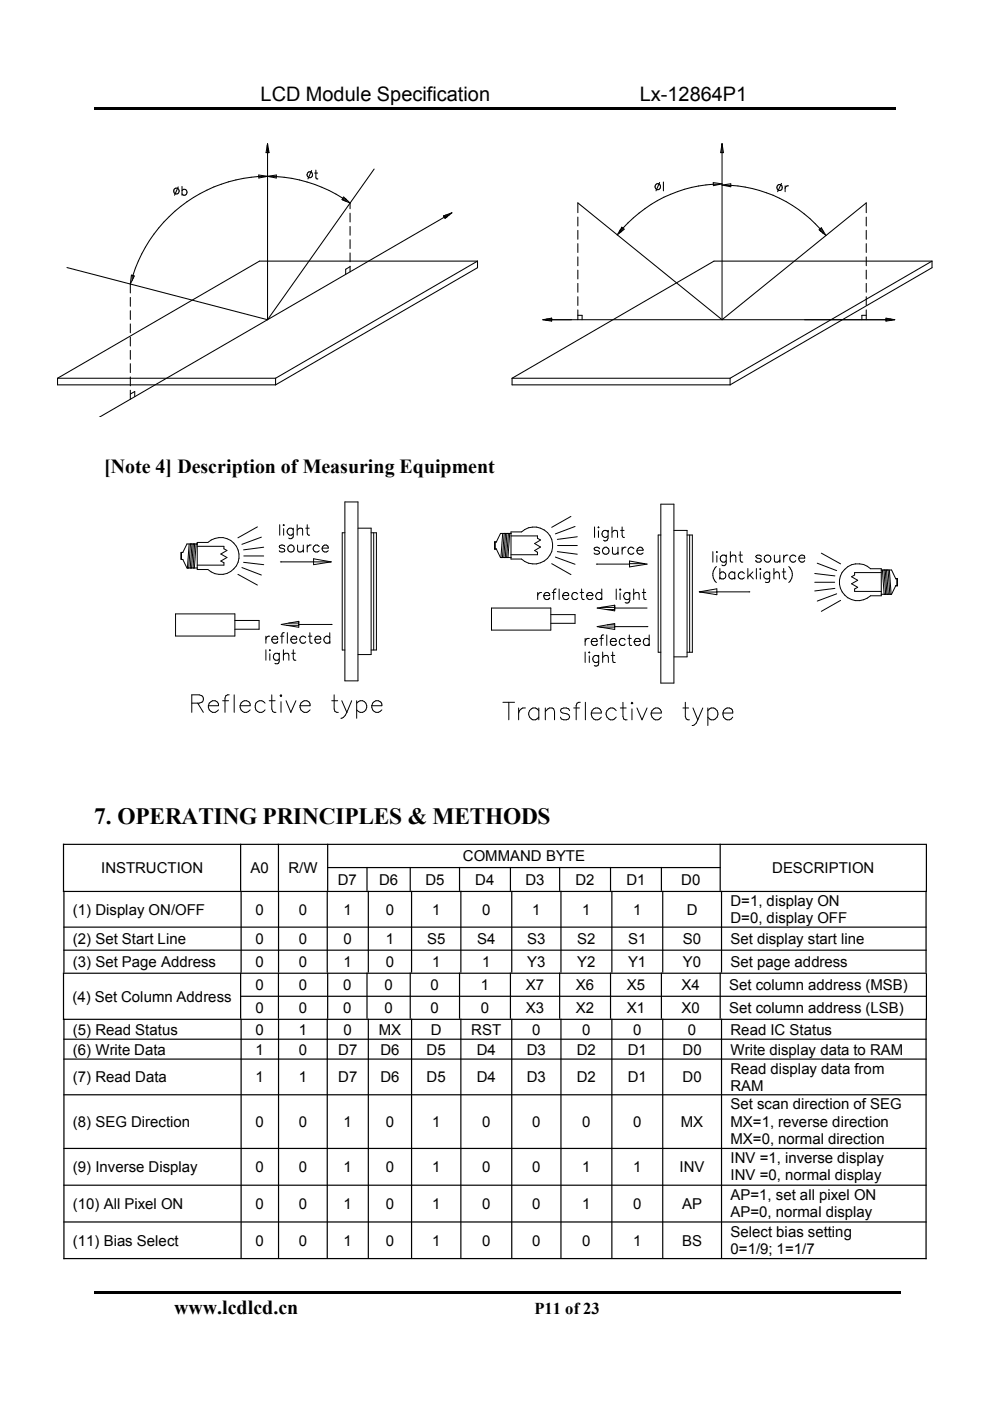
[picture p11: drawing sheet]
<svg xmlns="http://www.w3.org/2000/svg" width="210mm" height="297mm" viewBox="0 0 210 297" stroke-linecap="round" stroke-linejoin="round" font-family="sans-serif">
<defs><g id="words">
<text font-size="5" x="20" y="174.8">7. OPERATING PRINCIPLES &amp; METHODS</text>
<g font-size="4.2">
<text x="55.3" y="21.5">LCD Module Specification</text>
<text x="135.7" y="21.5">Lx-12864P1</text>
<text x="22.1" y="100.2">[Note 4] Description of Measuring Equipment</text>
<text x="36.9" y="278.6">www.lcdlcd.cn</text>
</g>
<text font-size="3.5" x="113.4" y="278.7">P11 of 23</text>
<g font-size="3.2">
<text x="21.5" y="185.1">INSTRUCTION</text>
<text x="53.1" y="185.1">A0</text>
<text x="61.2" y="185.1">R/W</text>
<text x="98.2" y="182.6">COMMAND BYTE</text>
<text x="163.8" y="185.1">DESCRIPTION</text>
<text x="71.7" y="187.6">D7</text>
<text x="80.4" y="187.6">D6</text>
<text x="90.3" y="187.6">D5</text>
<text x="100.8" y="187.6">D4</text>
<text x="111.5" y="187.6">D3</text>
<text x="122.1" y="187.6">D2</text>
<text x="132.9" y="187.6">D1</text>
<text x="144.5" y="187.6">D0</text>
<text x="15.5" y="193.9">(1) Display ON/OFF</text>
<text x="54.2" y="193.9">0</text>
<text x="63.4" y="193.9">0</text>
<text x="72.9" y="193.9">1</text>
<text x="81.8" y="193.9">0</text>
<text x="91.7" y="193.9">1</text>
<text x="102.3" y="193.9">0</text>
<text x="112.9" y="193.9">1</text>
<text x="123.5" y="193.9">1</text>
<text x="134.3" y="193.9">1</text>
<text x="145.7" y="193.9">D</text>
<text x="155" y="192.1">D=1, display ON</text>
<text x="155" y="195.7">D=0, display OFF</text>
<text x="15.5" y="200.1">(2) Set Start Line</text>
<text x="54.2" y="200.1">0</text>
<text x="63.4" y="200.1">0</text>
<text x="72.9" y="200.1">0</text>
<text x="81.8" y="200.1">1</text>
<text x="90.6" y="200.1">S5</text>
<text x="101.2" y="200.1">S4</text>
<text x="111.8" y="200.1">S3</text>
<text x="122.5" y="200.1">S2</text>
<text x="133.3" y="200.1">S1</text>
<text x="144.9" y="200.1">S0</text>
<text x="155" y="200.1">Set display start line</text>
<text x="15.5" y="205">(3) Set Page Address</text>
<text x="54.2" y="209.9">0</text>
<text x="54.2" y="205">0</text>
<text x="63.4" y="205">0</text>
<text x="63.4" y="209.9">0</text>
<text x="72.8" y="209.9">0</text>
<text x="72.9" y="205">1</text>
<text x="81.6" y="209.9">0</text>
<text x="81.8" y="205">0</text>
<text x="91.4" y="209.9">0</text>
<text x="91.7" y="205">1</text>
<text x="102" y="209.9">1</text>
<text x="102.3" y="205">1</text>
<text x="111.5" y="209.9">X7</text>
<text x="111.8" y="205">Y3</text>
<text x="122.2" y="209.9">X6</text>
<text x="122.5" y="205">Y2</text>
<text x="133" y="209.9">X5</text>
<text x="133.3" y="205">Y1</text>
<text x="144.6" y="209.9">X4</text>
<text x="144.9" y="205">Y0</text>
<text x="154.7" y="209.9">Set column address (MSB)</text>
<text x="155" y="205">Set page address</text>
<text x="15.4" y="212.4">(4) Set Column Address</text>
<text x="54.2" y="214.8">0</text>
<text x="63.4" y="214.8">0</text>
<text x="72.8" y="214.8">0</text>
<text x="81.6" y="214.8">0</text>
<text x="91.4" y="214.8">0</text>
<text x="102" y="214.8">0</text>
<text x="111.5" y="214.8">X3</text>
<text x="122.2" y="214.8">X2</text>
<text x="133" y="214.8">X1</text>
<text x="144.6" y="214.8">X0</text>
<text x="154.7" y="214.8">Set column address (LSB)</text>
<text x="15.5" y="219.3">(5) Read Status</text>
<text x="54.2" y="219.3">0</text>
<text x="63.4" y="219.3">1</text>
<text x="72.9" y="219.3">0</text>
<text x="80.3" y="219.3">MX</text>
<text x="91.4" y="219.3">D</text>
<text x="100" y="219.3">RST</text>
<text x="112.9" y="219.3">0</text>
<text x="123.5" y="219.3">0</text>
<text x="134.3" y="219.3">0</text>
<text x="145.9" y="219.3">0</text>
<text x="155" y="219.3">Read IC Status</text>
<text x="15.5" y="223.6">(6) Write Data</text>
<text x="54.2" y="223.6">1</text>
<text x="63.4" y="223.6">0</text>
<text x="71.8" y="223.6">D7</text>
<text x="80.7" y="223.6">D6</text>
<text x="90.5" y="223.6">D5</text>
<text x="101.1" y="223.6">D4</text>
<text x="111.8" y="223.6">D3</text>
<text x="122.4" y="223.6">D2</text>
<text x="133.2" y="223.6">D1</text>
<text x="144.8" y="223.6">D0</text>
<text x="155" y="223.6">Write display data to RAM</text>
<text x="155" y="227.6">Read display data from</text>
<text x="15.5" y="229.5">(7) Read Data</text>
<text x="54.2" y="229.5">1</text>
<text x="63.4" y="229.5">1</text>
<text x="71.8" y="229.5">D7</text>
<text x="80.7" y="229.5">D6</text>
<text x="90.5" y="229.5">D5</text>
<text x="101.1" y="229.5">D4</text>
<text x="111.8" y="229.5">D3</text>
<text x="122.4" y="229.5">D2</text>
<text x="133.2" y="229.5">D1</text>
<text x="144.8" y="229.5">D0</text>
<text x="155" y="231.3">RAM</text>
<text x="15.5" y="238.9">(8) SEG Direction</text>
<text x="54.2" y="238.9">0</text>
<text x="63.4" y="238.9">0</text>
<text x="72.9" y="238.9">1</text>
<text x="81.8" y="238.9">0</text>
<text x="91.7" y="238.9">1</text>
<text x="102.3" y="238.9">0</text>
<text x="112.9" y="238.9">0</text>
<text x="123.5" y="238.9">0</text>
<text x="134.3" y="238.9">0</text>
<text x="144.4" y="238.9">MX</text>
<text x="155" y="235.2">Set scan direction of SEG</text>
<text x="155" y="238.9">MX=1, reverse direction</text>
<text x="155" y="242.5">MX=0, normal direction</text>
<text x="15.5" y="248.5">(9) Inverse Display</text>
<text x="54.2" y="248.5">0</text>
<text x="63.4" y="248.5">0</text>
<text x="72.9" y="248.5">1</text>
<text x="81.8" y="248.5">0</text>
<text x="91.7" y="248.5">1</text>
<text x="102.3" y="248.5">0</text>
<text x="112.9" y="248.5">0</text>
<text x="123.5" y="248.5">1</text>
<text x="134.3" y="248.5">1</text>
<text x="144.2" y="248.5">INV</text>
<text x="155" y="246.6">INV =1, inverse display</text>
<text x="155" y="250.2">INV =0, normal display</text>
<text x="15.5" y="256.3">(10) All Pixel ON</text>
<text x="54.2" y="256.3">0</text>
<text x="63.4" y="256.3">0</text>
<text x="72.9" y="256.3">1</text>
<text x="81.8" y="256.3">0</text>
<text x="91.7" y="256.3">1</text>
<text x="102.3" y="256.3">0</text>
<text x="112.9" y="256.3">0</text>
<text x="123.5" y="256.3">1</text>
<text x="134.3" y="256.3">0</text>
<text x="144.7" y="256.3">AP</text>
<text x="155" y="254.4">AP=1, set all pixel ON</text>
<text x="155" y="258">AP=0, normal display</text>
<text x="155" y="262.3">Select bias setting</text>
<text x="15.5" y="264.1">(11) Bias Select</text>
<text x="54.2" y="264.1">0</text>
<text x="63.4" y="264.1">0</text>
<text x="72.9" y="264.1">1</text>
<text x="81.8" y="264.1">0</text>
<text x="91.7" y="264.1">1</text>
<text x="102.3" y="264.1">0</text>
<text x="112.9" y="264.1">0</text>
<text x="123.5" y="264.1">0</text>
<text x="134.3" y="264.1">1</text>
<text x="144.7" y="264.1">BS</text>
<text x="155" y="265.9">0=1/9; 1=1/7</text>
</g>
</g></defs>
<g fill="#000">
<path d="M20 22.7h170v.5h-170z" fill-rule="evenodd"/>
<path d="M20 273.8h171.1v.5h-171.1z" fill-rule="evenodd"/>
</g>
<path d="M10.5 29.1h188.6v59.2h-188.6z" fill-rule="evenodd" fill="#fff"/>
<g fill="none" stroke="#000" stroke-width=".22">
<path d="M37.8 39.6l-.8 1.8M38.6 39.5v1.9M54.9 37.1l1.9 .3-1.9 .3zM56.4 37.4a29.7 29.7 0 0 0-28.1 21.1M56.7 30.8v1.6M56.8 30.5v37.3M56.8 30.5l.3 1.9h-.7zM56.8 37.4l1.8-.3v.6zM56.9 31.6v.8M57.1 37.4a29.1 29.1 0 0 1 15.6 4.6v.1h.6l.2 .3h-.8l.5 .2h.6M66.1 36.2l-.8 1.7M66.8 36.7h.6"/>
<path d="M67 36.1v1.5l.1 .3h.3M79.4 35.8l-22.6 32M139.9 38.7l-.7 1.8M140.7 38.6v1.9M151.3 38.7l1.9 .3-1.9 .4zM152.7 39.1a28.3 28.3 0 0 0-20.6 9.2v.5M153.2 30.5l.3 1.9h-.6zM153.2 30.5v37.3M153.2 30.5v.1M153.2 39.2l1.8-.2v.6zM153.6 39.3a27.3 27.3 0 0 1 20.4 9.2v.4M165.8 38.9l-.8 1.7"/>
<path d="M166.6 39.4v1.2M167.3 39.4a.6 .6 0 0 0-.7 .6M14.2 56.7l42.6 11.1M27.9 58.3l.6 .2-.9 1.7zM28.3 58.5l-.3-.1v1.1M28.3 58.5v.5M38.6 40.4a.59 .59 0 0 1 .9-.1 .59 .59 0 0 1 0 .9 .59 .59 0 0 1-.9-.1M72.9 41.8l1.4 1.3-1.7-.8zM74.3 43.1v1.2M74.3 45.2v1.9M74.3 48v1.9M74.3 50.8v1.9"/>
<path d="M74.3 53.6v1.9M74.3 56.4v1.2M74.3 56.5l-1 .6v1.1M94.1 45.8l.8 .1-.2 .2h-.4M94.5 45.6h.8M95.9 45.1l-74.6 43.2M95.9 45.1l-1.5 1.2-.3-.5M95.9 45.1l-1.8 .7M101.3 55.4l-42.8 24.8M101.3 55.4v1.4l-42.8 24.8M101.3 55.4h-46.3l-42.8 24.8M122.6 45.1v-2.1l30.6 24.8"/>
<path d="M122.6 46v1.9M122.6 48.8v1.9M122.6 51.7v1.8M122.6 54.5v1.8M122.6 57.3v1.8M131.9 48.2v.8l-.2 .2v-.5l-.3 .3v.4M131.9 48.2l.5 .4-1.5 1.2zM173.8 48.7l.5-.4 .9 1.6zM174.3 48.3l-.1 .8M174.4 48.6v.7l.3 .2v-.5M183.8 45.1v-2.1l-30.6 24.8M183.8 46v1.9"/>
<path d="M183.8 48.8v1.9M183.8 51.7v1.8M183.8 54.5v1.8M183.8 57.3v1.8M197.7 55.4h-46.2l-42.9 24.8M197.7 55.4l-42.8 24.8M197.7 55.4v1.4l-42.8 24.8M27.6 60.2v1.9M27.6 63.1v1.8M27.6 65.9v1.8M27.6 68.7v1.9M27.6 71.5v1.9"/>
<path d="M27.6 74.3v1.9M27.6 77.1v1.9M27.6 79.9v1.9M115.2 67.8h74.6M115.2 67.8l1.8-.3v.6zM115.8 67.9h1.2M116 67.7h1M122.6 60.1v1.9M122.6 62.9v1.9M122.6 65.7v2.1M122.6 66.9h.9v.9M183.8 66.9h-1v.9"/>
<path d="M183.8 60.1v1.9M183.8 62.9v1.9M183.8 65.7v2.1M188 67.9h1.2M188 67.7h1M188 67.5l1.8 .3-1.8 .3zM12.2 80.2h46.3M12.2 80.2v1.4h46.3M27.6 82.7v1.9M27.6 83.5l1-.5v1.1M58.5 80.2v1.4M108.6 80.2h46.3"/>
<path d="M108.6 80.2v1.4h46.3M154.9 80.2v1.4"/>
<circle cx="65.8" cy="37" r=".61"/>
<circle cx="139.5" cy="39.5" r=".62"/>
<circle cx="165.4" cy="39.8" r=".6"/>
<circle cx="37.5" cy="40.5" r=".6"/>
</g>
<path d="M35.9 105h52.9v48.9h-52.9z" fill-rule="evenodd" fill="#fff"/>
<g fill="none" stroke="#000" stroke-width=".21">
<path d="M40.1 115.3l-.3 5.1M40.4 115.3l-.4 5.1M40.7 115.3l-.3 5.1M41 115.3l-.4 5.1M41.3 115.3l-.3 5.1M41.6 115.3l-.4 5.1M41.8 115h2.3a3.9 3.9 0 0 1 5.5 .1 3.9 3.9 0 0 1 0 5.5 3.9 3.9 0 0 1-5.5 .1h-2.3zM41.8 115.3h-2.1l-.9 1.8h-.3v1.5h.3l.9 1.8h2.1M41.8 115.8h5.7v.6l.6 .3-1.3 .8 1.3 .7-1.3 .7 .7 .4v.5h-5.7M51.7 119.2l4.2 .5M51.7 117.9h4.2M54.6 111.7l-4.1 2.3"/>
<path d="M55.4 113.9l-4.1 1.5M55.9 116l-4.2 .6M59.3 111.2v2.3M59.5 119.1h10.7M60.2 112.1v1.4M60.2 111.2l.1 .1-.1 .1zM60.4 115.9a.66 .66 0 0 0-1.2 0l.1 .2a.96 .96 0 0 1 1.1 .7 .72 .72 0 0 1-1.2 0M62.2 112.3a.72 .72 0 0 0-1.1-.1 .72 .72 0 0 0 0 1.1 .72 .72 0 0 0 1.1-.2M62.2 112v1.7a.61 .61 0 0 1-1 .4M63 112.4l.6-.4 .5 .1 .1 1.4M63 111.2v2.3M63.1 115.6v1l.2 .3a.79 .79 0 0 0 1-.3"/>
<path d="M64.3 115.6v1.4M64.9 112h.7M65.2 111.2v1.9l.1 .2 .4 .2M65.2 115.6v1.4M66 115.6a.79 .79 0 0 0-.8 .6M66.5 118.5l3.7 .6-3.7 .6zM67.7 115.9a.73 .73 0 0 0-1-.1 .73 .73 0 0 0 0 1.1 .73 .73 0 0 0 1-.1M68.3 116.2a.72 .72 0 0 0 .5 .8 .72 .72 0 0 0 .8-.2M68.5 115.9a.62 .62 0 0 1 .7-.4 .62 .62 0 0 1 .4 .7h-1.3zM73.2 106.4h2.7v38h-2.7zM73.2 113h-.6v24.8h.6M75.9 112h2.8v26.8h-2.8"/>
<path d="M78.7 113h1.2v24.8h-1.2M79.3 113v24.8M37.2 130.2h12.6v4.6h-12.6zM49.8 131.6h5.2v1.8h-5.2M50.5 121.8l4.1 2.2M51.3 120.3l4.1 1.6M56.4 134.9v1.5M56.4 137.8v2.2M57.2 134.9a.68 .68 0 0 0-.8 .6M57.2 138.6v1.4M57.2 137.8v.2zM57.7 135.5a.68 .68 0 0 0 .4 .8 .68 .68 0 0 0 .8-.3"/>
<path d="M57.8 135.2a.61 .61 0 0 1 .7-.3 .61 .61 0 0 1 .4 .6h-1.2zM59.1 138.6a.71 .71 0 0 0-1 .2 .71 .71 0 0 0 .2 1 .71 .71 0 0 0 .9-.1M59.1 138.6l.1-.1-.1 2a.59 .59 0 0 1-.8 .1M59.1 138.6l.1 .2M59.5 134.9h.7M59.7 132.4l3.7-.7v1.3zM60.1 138.9l.5-.4 .6 .1 .1 1.4M60.1 137.8v2.2M60.3 134.1l-.4 .1-.1 .4v1.8M60.8 132.6h2.6M61 134.1v2.3M61.2 132.1h2.2"/>
<path d="M61.7 135.5a.68 .68 0 0 0 .4 .8 .68 .68 0 0 0 .9-.3M61.8 135.2a.61 .61 0 0 1 .7-.3 .61 .61 0 0 1 .5 .6h-1.3zM61.9 138.5h.7M62.2 137.8v1.8l.2 .3 .4 .1M63.4 132.4h7M64.9 135.2a.7 .7 0 0 0-1.1-.1 .7 .7 0 0 0 0 1 .7 .7 0 0 0 1.1-.1M65.4 134.9h.8M65.7 134.1v1.9l.1 .3 .5 .1M66.8 135.5a.68 .68 0 0 0 .4 .9 .68 .68 0 0 0 .9-.4M67.1 135a.61 .61 0 0 1 .6-.1 .61 .61 0 0 1 .4 .6h-1.3zM70 135.2a.7 .7 0 0 0-1.1-.1 .7 .7 0 0 0 0 1 .7 .7 0 0 0 1.1-.1M70 134.1v2.3"/>
<path d="M40.7 149.1h1.6l.5-.2a.85 .85 0 0 0 0-1.4l-.5-.2h-1.6v3.7M41.9 149.1l1.2 1.9M44.2 149.6a1.19 1.19 0 0 0 .7 1.3 1.19 1.19 0 0 0 1.4-.4M44.4 149.1a1.03 1.03 0 0 1 1.2-.5 1.03 1.03 0 0 1 .7 1h-2.1zM47.2 148.6h1.3M48.6 147.3l-.7 .2-.2 .5v3M49.7 147.3v3.7M50.9 149.6a1.18 1.18 0 0 0 .7 1.3 1.18 1.18 0 0 0 1.5-.4M51.1 149.1a1.03 1.03 0 0 1 1.2-.5 1.03 1.03 0 0 1 .8 1h-2.2zM56.2 149.1a1.23 1.23 0 0 0-2 .1 1.23 1.23 0 0 0 .8 1.8h.5l.7-.5M57.1 148.6h1.3M57.7 147.3v3l.2 .5 .6 .2"/>
<path d="M59.6 148.8v2.2M59.6 147.3l.2 .2-.2 .2-.2-.2zM60.7 148.6l1 2.4 1.1-2.4M63.7 149.6a1.18 1.18 0 0 0 .7 1.3 1.18 1.18 0 0 0 1.4-.4M63.8 149.1a1.03 1.03 0 0 1 1.2-.6 1.03 1.03 0 0 1 .8 1.1h-2.1zM70.4 148.6h1.2M70.9 147.3v3l.2 .5 .7 .2M72.5 148.6l1.1 2.4M73.6 151a1.54 1.54 0 0 1-1.3 1.3M74.6 148.6l-1 2.4M75.7 149.1a1.19 1.19 0 0 1 1.7-.2 1.19 1.19 0 0 1 0 1.8 1.19 1.19 0 0 1-1.7-.2M75.7 148.6v3.7"/>
<path d="M78.9 149.6a1.18 1.18 0 0 0 .7 1.3 1.18 1.18 0 0 0 1.4-.4M79.1 149.1a1.04 1.04 0 0 1 1.2-.5 1.04 1.04 0 0 1 .7 1h-2.1z"/>
<circle cx="61.7" cy="116.3" r=".71"/>
</g>
<path d="M102.9 105h88.7v50h-88.7z" fill-rule="evenodd" fill="#fff"/>
<g fill="none" stroke="#000" stroke-width=".21">
<path d="M106.6 113.1l-.3 5.1M107 113.1l-.4 5.1M107.3 113.1l-.4 5.1M107.5 113.1l-.3 5.1M107.9 113.1l-.4 5.1M108.1 113.1l-.3 5.1M108.4 112.8h2.2a3.9 3.9 0 0 1 5.5 .1 3.9 3.9 0 0 1 0 5.5 3.9 3.9 0 0 1-5.5 .1h-2.2zM108.4 113.1h-2.2l-.9 1.8h-.3v1.5h.3l.9 1.8h2.2M108.4 113.6h5.6v.5l.7 .4-1.3 .7 1.3 .8-1.3 .7 .6 .4v.5h-5.6M117 119.5l4.1 2.3M117.8 118.1l4.2 1.5M118.2 117l4.3 .5"/>
<path d="M118.3 115.7h4.2M121.1 109.5l-4.1 2.3M122 111.6l-4.2 1.6M122.5 113.8l-4.3 .6M126.1 111.7v2.2M126.5 119.6h7.1M127 112.6v1.3M127 111.7v.2zM127.2 116.4a.66 .66 0 0 0-1.2 0l.1 .2a1.13 1.13 0 0 1 1.1 .5v.1a.73 .73 0 0 1-1.2 0M129 112.5v1.6a.65 .65 0 0 1-.7 .6l-.3-.2M129 112.8a.72 .72 0 0 0-1.1-.1 .72 .72 0 0 0 0 1 .72 .72 0 0 0 1.1-.1M129.8 112.9l.6-.4 .5 .1 .1 1.3"/>
<path d="M129.8 111.7v2.2M129.9 116l.1 1.4 .6 .1 .5-.4M131.1 116v1.5M131.7 112.5h.7M132 111.7v1.8l.1 .3 .4 .1M132 116v1.5M132.8 116a.74 .74 0 0 0-.8 .7M133.6 118.9l3.7 .7-3.7 .6zM133.6 119.5h3.1M134.5 116.4a.71 .71 0 0 0-1.1-.1 .71 .71 0 0 0 0 1 .71 .71 0 0 0 1.1-.1M135.1 116.7a.73 .73 0 0 0 .5 .8 .73 .73 0 0 0 .8-.3M135.2 116.4a.63 .63 0 0 1 .8-.4 .63 .63 0 0 1 .4 .7h-1.3z"/>
<path d="M140.2 113.4h-.6v24.9h.6M140.2 106.9h2.8v37.9h-2.8zM143 112.5h2.8v26.8h-2.8M145.8 113.4h1.1v24.9h-1.1M146.3 113.4v24.9M151.2 117v2.2M152 117h.2zM152.1 117.8v1.4M153.9 117.8a.72 .72 0 0 0-1 .2 .72 .72 0 0 0 .2 1 .72 .72 0 0 0 1-.1M153.9 117.8l.2-.1v1.7a.6 .6 0 0 1-.8 .5l-.2-.1M153.9 117.8l.2 .2M154.9 118.1l.5-.4 .6 .1 .1 1.4"/>
<path d="M154.9 117v2.2M156.7 117.7h.8M157 117v1.8l.2 .3 .4 .1M161.5 118a.66 .66 0 0 0-1.2 0 1.16 1.16 0 0 0 1.1 .5l.1 .4a.65 .65 0 0 1-1.2 0M164.3 117.7l.1 1.4 .5 .1 .5-.4M165.4 117.7v1.5M166.3 117.7v1.5M167.2 117.7a.73 .73 0 0 0-.9 .6M168.8 118a.7 .7 0 0 0-1-.1 .7 .7 0 0 0 0 1.1 .7 .7 0 0 0 1-.1M169.5 118.3a.69 .69 0 0 0 .4 .8 .69 .69 0 0 0 .8-.2M169.6 118a.61 .61 0 0 1 .7-.3 .61 .61 0 0 1 .4 .6h-1.2zM173.4 119.4l4.1 1.6"/>
<path d="M174.2 117.3l4.1 2.3M104.3 128.9h12.6v4.7h-12.6zM114.1 125.6v1.5M114.9 125.6a.71 .71 0 0 0-.8 .7M115.4 126.3a.68 .68 0 0 0 .4 .8 .68 .68 0 0 0 .8-.3M115.7 125.7a.6 .6 0 0 1 .6 0 .6 .6 0 0 1 .3 .6h-1.2zM116.9 130.3h5.1v1.9h-5.1M117.1 125.6h.8M118 124.9l-.4 .1-.1 .3v1.8M118.6 124.9v2.2M119.3 126.3a.71 .71 0 0 0 .5 .8 .71 .71 0 0 0 .8-.3M119.7 125.7a.6 .6 0 0 1 .6 0 .6 .6 0 0 1 .3 .6h-1.3z"/>
<path d="M122.6 126a.7 .7 0 0 0-1.1-.1 .7 .7 0 0 0 0 1 .7 .7 0 0 0 1.1-.1M123.1 125.6h.7M123.4 124.9v1.8l.1 .3 .4 .1M124.1 135.4v1.4M124.1 138.2v2.3M124.5 126.3a.71 .71 0 0 0 .4 .8 .71 .71 0 0 0 .9-.3M124.8 125.7a.61 .61 0 0 1 .7 0 .61 .61 0 0 1 .3 .6h-1.3zM124.9 138.3h.2zM125 135.4a.71 .71 0 0 0-.9 .6M125 139.1v1.4M125.4 136a.69 .69 0 0 0 .4 .8 .69 .69 0 0 0 .9-.3M125.5 135.7a.61 .61 0 0 1 .7-.3 .61 .61 0 0 1 .5 .6h-1.3z"/>
<path d="M126.7 128.9l3.7-.6v1.2zM126.7 132.9l3.7-.7v1.3zM126.8 139.1a.71 .71 0 0 0-.9 .2 .71 .71 0 0 0 .1 1 .71 .71 0 0 0 1-.2M126.8 139.1l.2-.1-.1 2a.58 .58 0 0 1-.8 .1M126.8 139.1l.2 .2M127.2 135.4h.8M127.2 133h3.2M127.5 128.8h2.9M127.7 124.9v2.2l-.3-.1M127.7 126.8l-.3 .2M127.7 126a.73 .73 0 0 0-1-.2 .73 .73 0 0 0-.2 1 .73 .73 0 0 0 .9 .2M127.9 139.4l.5-.4 .5 .1 .2 .3v1.1"/>
<path d="M127.9 138.2v2.3M128.1 134.6l-.4 .1-.1 .3v1.8M128.7 129.2h1.7M128.7 134.6v2.2M128.8 132.5h1.6M129.5 136a.69 .69 0 0 0 .4 .8 .69 .69 0 0 0 .8-.3M129.6 135.7a.62 .62 0 0 1 .7-.3 .62 .62 0 0 1 .4 .6h-1.2zM129.7 139h.7M130 138.2v1.8l.1 .4 .4 .1M130.4 132.9h7.1M130.4 128.9h6.9M130.7 124.9v2.2"/>
<path d="M131.6 124.9l.1 .1-.1 .1zM131.6 125.7v1.4M132.6 135.7a.7 .7 0 0 0-1-.1 .7 .7 0 0 0 0 1 .7 .7 0 0 0 1-.1M133.2 135.4h.7M133.5 134.6v1.8l.1 .4h.4M133.6 126a.72 .72 0 0 0-1.1-.2 .72 .72 0 0 0 0 1.1 .72 .72 0 0 0 1.1-.1M133.6 125.6v1.7l-.4 .5h-.6M134.4 126l.5-.4 .6 .1 .1 1.4M134.4 124.9v2.2M134.5 136a.71 .71 0 0 0 .5 .8 .71 .71 0 0 0 .8-.3M134.9 135.5a.61 .61 0 0 1 .6-.1 .61 .61 0 0 1 .3 .6h-1.3zM136.2 125.6h.8"/>
<path d="M136.6 124.9v1.8l.1 .3 .4 .1M137.7 134.6v2.2h-.2M137.7 136.5l-.2 .3M137.7 135.7a.71 .71 0 0 0-.9-.2 .71 .71 0 0 0-.2 1 .71 .71 0 0 0 .9 .3M148.4 125.5l3.7-.7v1.3zM148.4 125.5h3.7M152 120.1a2.27 2.27 0 0 0 0 3.4M152.1 125.5h7M152.7 121.6a.71 .71 0 0 1 1.1-.1 .71 .71 0 0 1 0 1.1 .71 .71 0 0 1-1.1-.1M152.7 120.5v2.2M155.9 121.6a.71 .71 0 0 0-1.1-.1 .71 .71 0 0 0 0 1.1 .71 .71 0 0 0 1.1-.1M155.9 121.3v1.4"/>
<path d="M157.9 121.6a.73 .73 0 0 0-1.1-.1 .73 .73 0 0 0 0 1.1 .73 .73 0 0 0 1.1-.1M158.7 120.5v2.2M159.1 121.9l.7 .8M159.7 121.3l-1 1M160.5 120.5v2.2M161.3 121.4v1.3M161.3 120.5v.3zM163.3 121.3l-.1 2-.3 .2-.5-.1M163.3 121.6a.71 .71 0 0 0-1-.1 .71 .71 0 0 0 0 1.1 .71 .71 0 0 0 1-.1M164.2 121.7l.5-.4 .5 .1 .1 .3v1M164.2 120.5v2.2M165.9 121.3h.8"/>
<path d="M166.3 120.5v1.8l.1 .4h.4M167.3 120.1a2.27 2.27 0 0 1 0 3.4M172.9 123.4h4.2M172.9 121.6l4.2 .5M177.1 124.7l-4.2 .6M177.5 125.9l-4.1 1.5M178.3 127.3l-4.1 2.3M179.2 120.7a3.9 3.9 0 0 1 5.5-.1h2.3v5.7h-2.3a3.9 3.9 0 0 1-5.5-.1 3.9 3.9 0 0 1 0-5.5zM187 120.9h2.1l.9 1.8h.3v1.5h-.3l-.9 1.8h-2.1M187 121.4h-5.7v.5l-.6 .4 1.3 .7-1.3 .8 1.3 .7-.7 .4v.5h5.7M187.2 120.9l.4 5.1M187.5 120.9l.4 5.1"/>
<path d="M187.8 120.9l.4 5.1M188.1 120.9l.4 5.1M188.4 120.9l.4 5.1M188.7 120.9l.3 5.1M106.7 148.9h2.5M107.9 148.9v3.7M110 150.1v2.5M111.5 150.1a1.26 1.26 0 0 0-1.5 1.1M114.3 150.7a1.22 1.22 0 0 0-1.9-.2 1.22 1.22 0 0 0 .3 1.9 1.04 1.04 0 0 0 1.6-.4M114.3 150.1v2.5M115.7 150.8l.9-.7h.5l.4 .2 .1 .5v1.8M115.7 150.1v2.5"/>
<path d="M120.8 150.7a1.09 1.09 0 0 0-.9-.6 1.09 1.09 0 0 0-1 .6l.2 .3 1.5 .5 .2 .5a1.08 1.08 0 0 1-.9 .7 1.08 1.08 0 0 1-1-.7M121.7 150.1h1.2M123.1 148.9l-.7 .2-.2 .5v3M124.2 148.9v3.7M125.4 151.2a1.16 1.16 0 0 0 .7 1.3 1.16 1.16 0 0 0 1.5-.5M125.9 150.3a1 1 0 0 1 1.1-.1 1 1 0 0 1 .6 1h-2.2zM130.7 150.7a1.21 1.21 0 0 0-1.9-.1 1.21 1.21 0 0 0 .4 1.8 1.04 1.04 0 0 0 1.5-.4M131.6 150.1h1.3M132.2 148.9v3l.1 .5 .7 .2M134.1 150.3v2.3M134.1 148.9l.1 .2-.1 .1-.2-.1zM135.1 150.1l1.1 2.5 1.1-2.5"/>
<path d="M138.1 151.2a1.18 1.18 0 0 0 .8 1.3 1.18 1.18 0 0 0 1.4-.5M138.3 150.7a1.02 1.02 0 0 1 1.2-.6 1.02 1.02 0 0 1 .8 1.1h-2.2zM144.9 150.1h1.2M145.4 148.9v3l.2 .5 .7 .2M147 150.1l1 2.5M148 152.6l-.3 .7-.4 .4-.5 .1M149.1 150.1l-1.1 2.5M150.2 150.7a1.21 1.21 0 0 1 1.9-.1 1.21 1.21 0 0 1-.4 1.8 1.03 1.03 0 0 1-1.5-.4M150.2 150.1v3.7M153.4 151.2a1.14 1.14 0 0 0 .6 1.3 1.14 1.14 0 0 0 1.4-.5M153.5 150.7a1.02 1.02 0 0 1 1.2-.6 1.02 1.02 0 0 1 .7 1.1h-2z"/>
<circle cx="128.5" cy="116.8" r=".72"/>
<circle cx="162.8" cy="118.5" r=".74"/>
</g>
<g fill="#fff">
<path d="M13.5 178.9h37.5v10h-37.5z" fill-rule="evenodd"/>
<path d="M13.6 179.1h37.4v9.8h-37.4z" fill-rule="evenodd"/>
<path d="M51 178.9h8.1v10h-8.1z" fill-rule="evenodd"/>
<path d="M51.1 179.1h7.9v9.8h-7.9z" fill-rule="evenodd"/>
<path d="M59.1 178.9h10.4v10h-10.4z" fill-rule="evenodd"/>
<path d="M59.2 179.1h10.2v9.8h-10.2z" fill-rule="evenodd"/>
<path d="M69.5 178.9h83.3v4.9h-83.3z" fill-rule="evenodd"/>
<path d="M69.6 179.1h83.1v4.8h-83.1z" fill-rule="evenodd"/>
<path d="M152.8 178.9h43.7v10h-43.7z" fill-rule="evenodd"/>
<path d="M152.9 179.1h43.6v9.8h-43.6z" fill-rule="evenodd"/>
<path d="M69.5 183.8h8.4v5.1h-8.4z" fill-rule="evenodd"/>
<path d="M69.6 184h8.2v4.9h-8.2z" fill-rule="evenodd"/>
<path d="M77.9 183.8h9.1v5.1h-9.1z" fill-rule="evenodd"/>
<path d="M77.9 184h9.1v4.9h-9.1z" fill-rule="evenodd"/>
<path d="M87 183.8h10.5v5.1h-10.5z" fill-rule="evenodd"/>
<path d="M87.1 184h10.3v4.9h-10.3z" fill-rule="evenodd"/>
<path d="M97.5 183.8h10.8v5.1h-10.8z" fill-rule="evenodd"/>
<path d="M97.6 184h10.6v4.9h-10.6z" fill-rule="evenodd"/>
<path d="M108.3 183.8h10.4v5.1h-10.4z" fill-rule="evenodd"/>
<path d="M108.4 184h10.3v4.9h-10.3z" fill-rule="evenodd"/>
<path d="M118.7 183.8h10.8v5.1h-10.8z" fill-rule="evenodd"/>
<path d="M118.8 184h10.7v4.9h-10.7z" fill-rule="evenodd"/>
<path d="M129.5 183.8h10.8v5.1h-10.8z" fill-rule="evenodd"/>
<path d="M129.6 184h10.6v4.9h-10.6z" fill-rule="evenodd"/>
<path d="M140.3 183.8h12.5v5.1h-12.5z" fill-rule="evenodd"/>
<path d="M140.4 184h12.3v4.9h-12.3z" fill-rule="evenodd"/>
<path d="M13.6 188.9h37.6v7.5h-37.6z" fill-rule="evenodd"/>
<path d="M13.7 189.1h37.4v7.4h-37.4z" fill-rule="evenodd"/>
<path d="M51.2 188.9h7.9v7.5h-7.9z" fill-rule="evenodd"/>
<path d="M51.2 189.1h7.8v7.4h-7.8z" fill-rule="evenodd"/>
<path d="M59.1 188.9h10.3v7.5h-10.3z" fill-rule="evenodd"/>
<path d="M59.2 189.1h10.2v7.4h-10.2z" fill-rule="evenodd"/>
<path d="M69.4 188.9h8.7v7.5h-8.7z" fill-rule="evenodd"/>
<path d="M69.5 189.1h8.6v7.4h-8.6z" fill-rule="evenodd"/>
<path d="M78.1 188.9h9.2v7.5h-9.2z" fill-rule="evenodd"/>
<path d="M78.2 189.1h9v7.4h-9z" fill-rule="evenodd"/>
<path d="M87.3 188.9h10.5v7.5h-10.5z" fill-rule="evenodd"/>
<path d="M87.4 189.1h10.3v7.4h-10.3z" fill-rule="evenodd"/>
<path d="M97.8 188.9h10.8v7.5h-10.8z" fill-rule="evenodd"/>
<path d="M97.9 189.1h10.6v7.4h-10.6z" fill-rule="evenodd"/>
<path d="M108.6 188.9h10.4v7.5h-10.4z" fill-rule="evenodd"/>
<path d="M108.7 189.1h10.2v7.4h-10.2z" fill-rule="evenodd"/>
<path d="M119 188.9h10.8v7.5h-10.8z" fill-rule="evenodd"/>
<path d="M119.1 189.1h10.6v7.4h-10.6z" fill-rule="evenodd"/>
<path d="M129.8 188.9h10.8v7.5h-10.8z" fill-rule="evenodd"/>
<path d="M129.9 189.1h10.6v7.4h-10.6z" fill-rule="evenodd"/>
<path d="M140.6 188.9h12.5v7.5h-12.5z" fill-rule="evenodd"/>
<path d="M140.7 189.1h12.3v7.4h-12.3z" fill-rule="evenodd"/>
<path d="M153.1 188.9h43.4v7.5h-43.4z" fill-rule="evenodd"/>
<path d="M153.2 189.1h43.2v7.4h-43.2z" fill-rule="evenodd"/>
<path d="M13.6 196.4h37.6v4.9h-37.6z" fill-rule="evenodd"/>
<path d="M13.7 196.7h37.4v4.7h-37.4z" fill-rule="evenodd"/>
<path d="M51.2 196.4h7.9v4.9h-7.9z" fill-rule="evenodd"/>
<path d="M51.2 196.7h7.8v4.7h-7.8z" fill-rule="evenodd"/>
<path d="M59.1 196.4h10.3v4.9h-10.3z" fill-rule="evenodd"/>
<path d="M59.2 196.7h10.2v4.7h-10.2z" fill-rule="evenodd"/>
<path d="M69.4 196.4h8.7v4.9h-8.7z" fill-rule="evenodd"/>
<path d="M69.5 196.7h8.6v4.7h-8.6z" fill-rule="evenodd"/>
<path d="M78.1 196.4h9.2v4.9h-9.2z" fill-rule="evenodd"/>
<path d="M78.2 196.7h9v4.7h-9z" fill-rule="evenodd"/>
<path d="M87.3 196.4h10.5v4.9h-10.5z" fill-rule="evenodd"/>
<path d="M87.4 196.7h10.3v4.7h-10.3z" fill-rule="evenodd"/>
<path d="M97.8 196.4h10.8v4.9h-10.8z" fill-rule="evenodd"/>
<path d="M97.9 196.7h10.6v4.7h-10.6z" fill-rule="evenodd"/>
<path d="M108.6 196.4h10.4v4.9h-10.4z" fill-rule="evenodd"/>
<path d="M108.7 196.7h10.2v4.7h-10.2z" fill-rule="evenodd"/>
<path d="M119 196.4h10.8v4.9h-10.8z" fill-rule="evenodd"/>
<path d="M119.1 196.7h10.6v4.7h-10.6z" fill-rule="evenodd"/>
<path d="M129.8 196.4h10.8v4.9h-10.8z" fill-rule="evenodd"/>
<path d="M129.9 196.7h10.6v4.7h-10.6z" fill-rule="evenodd"/>
<path d="M140.6 196.4h12.5v4.9h-12.5z" fill-rule="evenodd"/>
<path d="M140.7 196.7h12.3v4.7h-12.3z" fill-rule="evenodd"/>
<path d="M153.1 196.4h43.4v4.9h-43.4z" fill-rule="evenodd"/>
<path d="M153.2 196.7h43.2v4.7h-43.2z" fill-rule="evenodd"/>
<path d="M13.6 201.3h37.6v4.9h-37.6z" fill-rule="evenodd"/>
<path d="M13.7 201.5h37.4v4.8h-37.4z" fill-rule="evenodd"/>
<path d="M51.2 201.3h7.9v4.9h-7.9z" fill-rule="evenodd"/>
<path d="M51.2 201.5h7.8v4.8h-7.8z" fill-rule="evenodd"/>
<path d="M59.1 201.3h10.3v4.9h-10.3z" fill-rule="evenodd"/>
<path d="M59.2 201.5h10.2v4.8h-10.2z" fill-rule="evenodd"/>
<path d="M69.4 201.3h8.7v4.9h-8.7z" fill-rule="evenodd"/>
<path d="M69.5 201.5h8.6v4.8h-8.6z" fill-rule="evenodd"/>
<path d="M78.1 201.3h9.2v4.9h-9.2z" fill-rule="evenodd"/>
<path d="M78.2 201.5h9v4.8h-9z" fill-rule="evenodd"/>
<path d="M87.3 201.3h10.5v4.9h-10.5z" fill-rule="evenodd"/>
<path d="M87.4 201.5h10.3v4.8h-10.3z" fill-rule="evenodd"/>
<path d="M97.8 201.3h10.8v4.9h-10.8z" fill-rule="evenodd"/>
<path d="M97.9 201.5h10.6v4.8h-10.6z" fill-rule="evenodd"/>
<path d="M108.6 201.3h10.4v4.9h-10.4z" fill-rule="evenodd"/>
<path d="M108.7 201.5h10.2v4.8h-10.2z" fill-rule="evenodd"/>
<path d="M119 201.3h10.8v4.9h-10.8z" fill-rule="evenodd"/>
<path d="M119.1 201.5h10.6v4.8h-10.6z" fill-rule="evenodd"/>
<path d="M129.8 201.3h10.8v4.9h-10.8z" fill-rule="evenodd"/>
<path d="M129.9 201.5h10.6v4.8h-10.6z" fill-rule="evenodd"/>
<path d="M140.6 201.3h12.5v4.9h-12.5z" fill-rule="evenodd"/>
<path d="M140.7 201.5h12.3v4.8h-12.3z" fill-rule="evenodd"/>
<path d="M153.1 201.3h43.4v4.9h-43.4z" fill-rule="evenodd"/>
<path d="M153.2 201.5h43.2v4.8h-43.2z" fill-rule="evenodd"/>
<path d="M13.5 206.2h37.5v9.8h-37.5z" fill-rule="evenodd"/>
<path d="M13.6 206.4h37.4v9.6h-37.4z" fill-rule="evenodd"/>
<path d="M51 206.2h8.1v4.9h-8.1z" fill-rule="evenodd"/>
<path d="M51.1 206.4h7.9v4.7h-7.9z" fill-rule="evenodd"/>
<path d="M59.1 206.2h10.4v4.9h-10.4z" fill-rule="evenodd"/>
<path d="M59.2 206.4h10.2v4.7h-10.2z" fill-rule="evenodd"/>
<path d="M69.5 206.2h8.4v4.9h-8.4z" fill-rule="evenodd"/>
<path d="M69.6 206.4h8.2v4.7h-8.2z" fill-rule="evenodd"/>
<path d="M77.9 206.2h9.1v4.9h-9.1z" fill-rule="evenodd"/>
<path d="M77.9 206.4h9.1v4.7h-9.1z" fill-rule="evenodd"/>
<path d="M87 206.2h10.5v4.9h-10.5z" fill-rule="evenodd"/>
<path d="M87.1 206.4h10.3v4.7h-10.3z" fill-rule="evenodd"/>
<path d="M97.5 206.2h10.8v4.9h-10.8z" fill-rule="evenodd"/>
<path d="M97.6 206.4h10.6v4.7h-10.6z" fill-rule="evenodd"/>
<path d="M108.3 206.2h10.4v4.9h-10.4z" fill-rule="evenodd"/>
<path d="M108.4 206.4h10.3v4.7h-10.3z" fill-rule="evenodd"/>
<path d="M118.7 206.2h10.8v4.9h-10.8z" fill-rule="evenodd"/>
<path d="M118.8 206.4h10.7v4.7h-10.7z" fill-rule="evenodd"/>
<path d="M129.5 206.2h10.8v4.9h-10.8z" fill-rule="evenodd"/>
<path d="M129.6 206.4h10.6v4.7h-10.6z" fill-rule="evenodd"/>
<path d="M140.3 206.2h12.5v4.9h-12.5z" fill-rule="evenodd"/>
<path d="M140.4 206.4h12.3v4.7h-12.3z" fill-rule="evenodd"/>
<path d="M152.8 206.2h43.7v4.9h-43.7z" fill-rule="evenodd"/>
<path d="M152.9 206.4h43.6v4.7h-43.6z" fill-rule="evenodd"/>
<path d="M51 211.1h8.1v4.9h-8.1z" fill-rule="evenodd"/>
<path d="M51.1 211.3h7.9v4.7h-7.9z" fill-rule="evenodd"/>
<path d="M59.1 211.1h10.4v4.9h-10.4z" fill-rule="evenodd"/>
<path d="M59.2 211.3h10.2v4.7h-10.2z" fill-rule="evenodd"/>
<path d="M69.5 211.1h8.4v4.9h-8.4z" fill-rule="evenodd"/>
<path d="M69.6 211.3h8.2v4.7h-8.2z" fill-rule="evenodd"/>
<path d="M77.9 211.1h9.1v4.9h-9.1z" fill-rule="evenodd"/>
<path d="M77.9 211.3h9.1v4.7h-9.1z" fill-rule="evenodd"/>
<path d="M87 211.1h10.5v4.9h-10.5z" fill-rule="evenodd"/>
<path d="M87.1 211.3h10.3v4.7h-10.3z" fill-rule="evenodd"/>
<path d="M97.5 211.1h10.8v4.9h-10.8z" fill-rule="evenodd"/>
<path d="M97.6 211.3h10.6v4.7h-10.6z" fill-rule="evenodd"/>
<path d="M108.3 211.1h10.4v4.9h-10.4z" fill-rule="evenodd"/>
<path d="M108.4 211.3h10.3v4.7h-10.3z" fill-rule="evenodd"/>
<path d="M118.7 211.1h10.8v4.9h-10.8z" fill-rule="evenodd"/>
<path d="M118.8 211.3h10.7v4.7h-10.7z" fill-rule="evenodd"/>
<path d="M129.5 211.1h10.8v4.9h-10.8z" fill-rule="evenodd"/>
<path d="M129.6 211.3h10.6v4.7h-10.6z" fill-rule="evenodd"/>
<path d="M140.3 211.1h12.5v4.9h-12.5z" fill-rule="evenodd"/>
<path d="M140.4 211.3h12.3v4.7h-12.3z" fill-rule="evenodd"/>
<path d="M152.8 211.1h43.7v4.9h-43.7z" fill-rule="evenodd"/>
<path d="M152.9 211.3h43.6v4.7h-43.6z" fill-rule="evenodd"/>
<path d="M13.6 216h37.6v4.2h-37.6z" fill-rule="evenodd"/>
<path d="M13.7 216.2h37.4v4h-37.4z" fill-rule="evenodd"/>
<path d="M51.2 216h7.9v4.2h-7.9z" fill-rule="evenodd"/>
<path d="M51.2 216.2h7.8v4h-7.8z" fill-rule="evenodd"/>
<path d="M59.1 216h10.3v4.2h-10.3z" fill-rule="evenodd"/>
<path d="M59.2 216.2h10.2v4h-10.2z" fill-rule="evenodd"/>
<path d="M69.4 216h8.7v4.2h-8.7z" fill-rule="evenodd"/>
<path d="M69.5 216.2h8.6v4h-8.6z" fill-rule="evenodd"/>
<path d="M78.1 216h9.2v4.2h-9.2z" fill-rule="evenodd"/>
<path d="M78.2 216.2h9v4h-9z" fill-rule="evenodd"/>
<path d="M87.3 216h10.5v4.2h-10.5z" fill-rule="evenodd"/>
<path d="M87.4 216.2h10.3v4h-10.3z" fill-rule="evenodd"/>
<path d="M97.8 216h10.8v4.2h-10.8z" fill-rule="evenodd"/>
<path d="M97.9 216.2h10.6v4h-10.6z" fill-rule="evenodd"/>
<path d="M108.6 216h10.4v4.2h-10.4z" fill-rule="evenodd"/>
<path d="M108.7 216.2h10.2v4h-10.2z" fill-rule="evenodd"/>
<path d="M119 216h10.8v4.2h-10.8z" fill-rule="evenodd"/>
<path d="M119.1 216.2h10.6v4h-10.6z" fill-rule="evenodd"/>
<path d="M129.8 216h10.8v4.2h-10.8z" fill-rule="evenodd"/>
<path d="M129.9 216.2h10.6v4h-10.6z" fill-rule="evenodd"/>
<path d="M140.6 216h12.5v4.2h-12.5z" fill-rule="evenodd"/>
<path d="M140.7 216.2h12.3v4h-12.3z" fill-rule="evenodd"/>
<path d="M153.1 216h43.4v4.2h-43.4z" fill-rule="evenodd"/>
<path d="M153.2 216.2h43.2v4h-43.2z" fill-rule="evenodd"/>
<path d="M13.6 220.2h37.6v4.2h-37.6z" fill-rule="evenodd"/>
<path d="M13.7 220.4h37.4v4.1h-37.4z" fill-rule="evenodd"/>
<path d="M51.2 220.2h7.9v4.2h-7.9z" fill-rule="evenodd"/>
<path d="M51.2 220.4h7.8v4.1h-7.8z" fill-rule="evenodd"/>
<path d="M59.1 220.2h10.3v4.2h-10.3z" fill-rule="evenodd"/>
<path d="M59.2 220.4h10.2v4.1h-10.2z" fill-rule="evenodd"/>
<path d="M69.4 220.2h8.7v4.2h-8.7z" fill-rule="evenodd"/>
<path d="M69.5 220.4h8.6v4.1h-8.6z" fill-rule="evenodd"/>
<path d="M78.1 220.2h9.2v4.2h-9.2z" fill-rule="evenodd"/>
<path d="M78.2 220.4h9v4.1h-9z" fill-rule="evenodd"/>
<path d="M87.3 220.2h10.5v4.2h-10.5z" fill-rule="evenodd"/>
<path d="M87.4 220.4h10.3v4.1h-10.3z" fill-rule="evenodd"/>
<path d="M97.8 220.2h10.8v4.2h-10.8z" fill-rule="evenodd"/>
<path d="M97.9 220.4h10.6v4.1h-10.6z" fill-rule="evenodd"/>
<path d="M108.6 220.2h10.4v4.2h-10.4z" fill-rule="evenodd"/>
<path d="M108.7 220.4h10.2v4.1h-10.2z" fill-rule="evenodd"/>
<path d="M119 220.2h10.8v4.2h-10.8z" fill-rule="evenodd"/>
<path d="M119.1 220.4h10.6v4.1h-10.6z" fill-rule="evenodd"/>
<path d="M129.8 220.2h10.8v4.2h-10.8z" fill-rule="evenodd"/>
<path d="M129.9 220.4h10.6v4.1h-10.6z" fill-rule="evenodd"/>
<path d="M140.6 220.2h12.5v4.2h-12.5z" fill-rule="evenodd"/>
<path d="M140.7 220.4h12.3v4.1h-12.3z" fill-rule="evenodd"/>
<path d="M153.1 220.2h43.4v4.2h-43.4z" fill-rule="evenodd"/>
<path d="M153.2 220.4h43.2v4.1h-43.2z" fill-rule="evenodd"/>
<path d="M13.6 224.4h37.6v7.6h-37.6z" fill-rule="evenodd"/>
<path d="M13.7 224.6h37.4v7.4h-37.4z" fill-rule="evenodd"/>
<path d="M51.2 224.4h7.9v7.6h-7.9z" fill-rule="evenodd"/>
<path d="M51.2 224.6h7.8v7.4h-7.8z" fill-rule="evenodd"/>
<path d="M59.1 224.4h10.3v7.6h-10.3z" fill-rule="evenodd"/>
<path d="M59.2 224.6h10.2v7.4h-10.2z" fill-rule="evenodd"/>
<path d="M69.4 224.4h8.7v7.6h-8.7z" fill-rule="evenodd"/>
<path d="M69.5 224.6h8.6v7.4h-8.6z" fill-rule="evenodd"/>
<path d="M78.1 224.4h9.2v7.6h-9.2z" fill-rule="evenodd"/>
<path d="M78.2 224.6h9v7.4h-9z" fill-rule="evenodd"/>
<path d="M87.3 224.4h10.5v7.6h-10.5z" fill-rule="evenodd"/>
<path d="M87.4 224.6h10.3v7.4h-10.3z" fill-rule="evenodd"/>
<path d="M97.8 224.4h10.8v7.6h-10.8z" fill-rule="evenodd"/>
<path d="M97.9 224.6h10.6v7.4h-10.6z" fill-rule="evenodd"/>
<path d="M108.6 224.4h10.4v7.6h-10.4z" fill-rule="evenodd"/>
<path d="M108.7 224.6h10.2v7.4h-10.2z" fill-rule="evenodd"/>
<path d="M119 224.4h10.8v7.6h-10.8z" fill-rule="evenodd"/>
<path d="M119.1 224.6h10.6v7.4h-10.6z" fill-rule="evenodd"/>
<path d="M129.8 224.4h10.8v7.6h-10.8z" fill-rule="evenodd"/>
<path d="M129.9 224.6h10.6v7.4h-10.6z" fill-rule="evenodd"/>
<path d="M140.6 224.4h12.5v7.6h-12.5z" fill-rule="evenodd"/>
<path d="M140.7 224.6h12.3v7.4h-12.3z" fill-rule="evenodd"/>
<path d="M153.1 224.4h43.4v7.6h-43.4z" fill-rule="evenodd"/>
<path d="M153.2 224.6h43.2v7.4h-43.2z" fill-rule="evenodd"/>
<path d="M13.6 232h37.6v11.3h-37.6z" fill-rule="evenodd"/>
<path d="M13.7 232.2h37.4v11.2h-37.4z" fill-rule="evenodd"/>
<path d="M51.2 232h7.9v11.3h-7.9z" fill-rule="evenodd"/>
<path d="M51.2 232.2h7.8v11.2h-7.8z" fill-rule="evenodd"/>
<path d="M59.1 232h10.3v11.3h-10.3z" fill-rule="evenodd"/>
<path d="M59.2 232.2h10.2v11.2h-10.2z" fill-rule="evenodd"/>
<path d="M69.4 232h8.7v11.3h-8.7z" fill-rule="evenodd"/>
<path d="M69.5 232.2h8.6v11.2h-8.6z" fill-rule="evenodd"/>
<path d="M78.1 232h9.2v11.3h-9.2z" fill-rule="evenodd"/>
<path d="M78.2 232.2h9v11.2h-9z" fill-rule="evenodd"/>
<path d="M87.3 232h10.5v11.3h-10.5z" fill-rule="evenodd"/>
<path d="M87.4 232.2h10.3v11.2h-10.3z" fill-rule="evenodd"/>
<path d="M97.8 232h10.8v11.3h-10.8z" fill-rule="evenodd"/>
<path d="M97.9 232.2h10.6v11.2h-10.6z" fill-rule="evenodd"/>
<path d="M108.6 232h10.4v11.3h-10.4z" fill-rule="evenodd"/>
<path d="M108.7 232.2h10.2v11.2h-10.2z" fill-rule="evenodd"/>
<path d="M119 232h10.8v11.3h-10.8z" fill-rule="evenodd"/>
<path d="M119.1 232.2h10.6v11.2h-10.6z" fill-rule="evenodd"/>
<path d="M129.8 232h10.8v11.3h-10.8z" fill-rule="evenodd"/>
<path d="M129.9 232.2h10.6v11.2h-10.6z" fill-rule="evenodd"/>
<path d="M140.6 232h12.5v11.3h-12.5z" fill-rule="evenodd"/>
<path d="M140.7 232.2h12.3v11.2h-12.3z" fill-rule="evenodd"/>
<path d="M153.1 232h43.4v11.3h-43.4z" fill-rule="evenodd"/>
<path d="M153.2 232.2h43.2v11.2h-43.2z" fill-rule="evenodd"/>
<path d="M13.6 243.3h37.6v7.8h-37.6z" fill-rule="evenodd"/>
<path d="M13.7 243.6h37.4v7.6h-37.4z" fill-rule="evenodd"/>
<path d="M51.2 243.3h7.9v7.8h-7.9z" fill-rule="evenodd"/>
<path d="M51.2 243.6h7.8v7.6h-7.8z" fill-rule="evenodd"/>
<path d="M59.1 243.3h10.3v7.8h-10.3z" fill-rule="evenodd"/>
<path d="M59.2 243.6h10.2v7.6h-10.2z" fill-rule="evenodd"/>
<path d="M69.4 243.3h8.7v7.8h-8.7z" fill-rule="evenodd"/>
<path d="M69.5 243.6h8.6v7.6h-8.6z" fill-rule="evenodd"/>
<path d="M78.1 243.3h9.2v7.8h-9.2z" fill-rule="evenodd"/>
<path d="M78.2 243.6h9v7.6h-9z" fill-rule="evenodd"/>
<path d="M87.3 243.3h10.5v7.8h-10.5z" fill-rule="evenodd"/>
<path d="M87.4 243.6h10.3v7.6h-10.3z" fill-rule="evenodd"/>
<path d="M97.8 243.3h10.8v7.8h-10.8z" fill-rule="evenodd"/>
<path d="M97.9 243.6h10.6v7.6h-10.6z" fill-rule="evenodd"/>
<path d="M108.6 243.3h10.4v7.8h-10.4z" fill-rule="evenodd"/>
<path d="M108.7 243.6h10.2v7.6h-10.2z" fill-rule="evenodd"/>
<path d="M119 243.3h10.8v7.8h-10.8z" fill-rule="evenodd"/>
<path d="M119.1 243.6h10.6v7.6h-10.6z" fill-rule="evenodd"/>
<path d="M129.8 243.3h10.8v7.8h-10.8z" fill-rule="evenodd"/>
<path d="M129.9 243.6h10.6v7.6h-10.6z" fill-rule="evenodd"/>
<path d="M140.6 243.3h12.5v7.8h-12.5z" fill-rule="evenodd"/>
<path d="M140.7 243.6h12.3v7.6h-12.3z" fill-rule="evenodd"/>
<path d="M153.1 243.3h43.4v7.8h-43.4z" fill-rule="evenodd"/>
<path d="M153.2 243.6h43.2v7.6h-43.2z" fill-rule="evenodd"/>
<path d="M13.6 251.1h37.6v7.8h-37.6z" fill-rule="evenodd"/>
<path d="M13.7 251.4h37.4v7.6h-37.4z" fill-rule="evenodd"/>
<path d="M51.2 251.1h7.9v7.8h-7.9z" fill-rule="evenodd"/>
<path d="M51.2 251.4h7.8v7.6h-7.8z" fill-rule="evenodd"/>
<path d="M59.1 251.1h10.3v7.8h-10.3z" fill-rule="evenodd"/>
<path d="M59.2 251.4h10.2v7.6h-10.2z" fill-rule="evenodd"/>
<path d="M69.4 251.1h8.7v7.8h-8.7z" fill-rule="evenodd"/>
<path d="M69.5 251.4h8.6v7.6h-8.6z" fill-rule="evenodd"/>
<path d="M78.1 251.1h9.2v7.8h-9.2z" fill-rule="evenodd"/>
<path d="M78.2 251.4h9v7.6h-9z" fill-rule="evenodd"/>
<path d="M87.3 251.1h10.5v7.8h-10.5z" fill-rule="evenodd"/>
<path d="M87.4 251.4h10.3v7.6h-10.3z" fill-rule="evenodd"/>
<path d="M97.8 251.1h10.8v7.8h-10.8z" fill-rule="evenodd"/>
<path d="M97.9 251.4h10.6v7.6h-10.6z" fill-rule="evenodd"/>
<path d="M108.6 251.1h10.4v7.8h-10.4z" fill-rule="evenodd"/>
<path d="M108.7 251.4h10.2v7.6h-10.2z" fill-rule="evenodd"/>
<path d="M119 251.1h10.8v7.8h-10.8z" fill-rule="evenodd"/>
<path d="M119.1 251.4h10.6v7.6h-10.6z" fill-rule="evenodd"/>
<path d="M129.8 251.1h10.8v7.8h-10.8z" fill-rule="evenodd"/>
<path d="M129.9 251.4h10.6v7.6h-10.6z" fill-rule="evenodd"/>
<path d="M140.6 251.1h12.5v7.8h-12.5z" fill-rule="evenodd"/>
<path d="M140.7 251.4h12.3v7.6h-12.3z" fill-rule="evenodd"/>
<path d="M153.1 251.1h43.4v7.8h-43.4z" fill-rule="evenodd"/>
<path d="M153.2 251.4h43.2v7.6h-43.2z" fill-rule="evenodd"/>
<path d="M13.6 258.9h37.6v7.8h-37.6z" fill-rule="evenodd"/>
<path d="M13.7 259.2h37.4v7.6h-37.4z" fill-rule="evenodd"/>
<path d="M51.2 258.9h7.9v7.8h-7.9z" fill-rule="evenodd"/>
<path d="M51.2 259.2h7.8v7.6h-7.8z" fill-rule="evenodd"/>
<path d="M59.1 258.9h10.3v7.8h-10.3z" fill-rule="evenodd"/>
<path d="M59.2 259.2h10.2v7.6h-10.2z" fill-rule="evenodd"/>
<path d="M69.4 258.9h8.7v7.8h-8.7z" fill-rule="evenodd"/>
<path d="M69.5 259.2h8.6v7.6h-8.6z" fill-rule="evenodd"/>
<path d="M78.1 258.9h9.2v7.8h-9.2z" fill-rule="evenodd"/>
<path d="M78.2 259.2h9v7.6h-9z" fill-rule="evenodd"/>
<path d="M87.3 258.9h10.5v7.8h-10.5z" fill-rule="evenodd"/>
<path d="M87.4 259.2h10.3v7.6h-10.3z" fill-rule="evenodd"/>
<path d="M97.8 258.9h10.8v7.8h-10.8z" fill-rule="evenodd"/>
<path d="M97.9 259.2h10.6v7.6h-10.6z" fill-rule="evenodd"/>
<path d="M108.6 258.9h10.4v7.8h-10.4z" fill-rule="evenodd"/>
<path d="M108.7 259.2h10.2v7.6h-10.2z" fill-rule="evenodd"/>
<path d="M119 258.9h10.8v7.8h-10.8z" fill-rule="evenodd"/>
<path d="M119.1 259.2h10.6v7.6h-10.6z" fill-rule="evenodd"/>
<path d="M129.8 258.9h10.8v7.8h-10.8z" fill-rule="evenodd"/>
<path d="M129.9 259.2h10.6v7.6h-10.6z" fill-rule="evenodd"/>
<path d="M140.6 258.9h12.5v7.8h-12.5z" fill-rule="evenodd"/>
<path d="M140.7 259.2h12.3v7.6h-12.3z" fill-rule="evenodd"/>
<path d="M153.1 258.9h43.4v7.8h-43.4z" fill-rule="evenodd"/>
<path d="M153.2 259.2h43.2v7.6h-43.2z" fill-rule="evenodd"/>
</g>
<g fill="none" stroke="#000" stroke-width=".25">
<path d="M13.3 179h183.4M13.5 178.9v10.2M51 178.9v10M59.1 178.9v87.8M69.5 178.9v10M152.8 178.9v10M196.5 179.1v10M13.3 189h183.4M13.4 196.6h183.2M13.6 188.9v17.3M51.2 188.9v17.3M69.4 183.9h83.5"/>
<path d="M69.4 188.9v17.3M77.9 183.8v5.1M78.1 188.9v17.3M87 183.8v5.1M87.3 188.9v17.3M97.5 183.8v5.1M97.8 188.9v17.3M108.3 183.8v5.1M108.6 188.9v17.3M118.7 183.8v5.1M119 188.9v17.3M129.5 183.8v5.1"/>
<path d="M129.8 188.9v17.3M140.3 183.8v5.1M140.6 188.9v17.3M153.1 188.9v17.3M196.5 188.9v17.3M13.3 206.3h183.4M13.3 216.1h183.4M13.4 201.5h183.2M13.5 206.2v10M13.6 216v51M50.9 211.2h145.8M51 206.2v9.8"/>
<path d="M51.2 216v50.7M69.4 216v50.7M69.5 206.2v9.8M77.9 206.2v9.8M78.1 216v50.7M87 206.2v9.8M87.3 216v50.7M97.5 206.2v9.8M97.8 216v50.7M108.3 206.2v9.8M108.6 216v50.7M118.7 206.2v9.8"/>
<path d="M119 216v50.7M129.5 206.2v9.8M129.8 216v50.7M140.3 206.2v9.8M140.6 216v50.7M152.8 206.2v9.8M153.1 216v50.7M196.5 216v51M196.5 206.5v9.7M13.4 220.3h183.2M13.4 224.5h183.2M13.4 232.1h183.2"/>
<path d="M13.4 243.5h183.2M13.4 251.3h183.2M13.4 259.1h183.2M13.4 266.8h183.2"/>
</g>
<use href="#words"/>
</svg>
